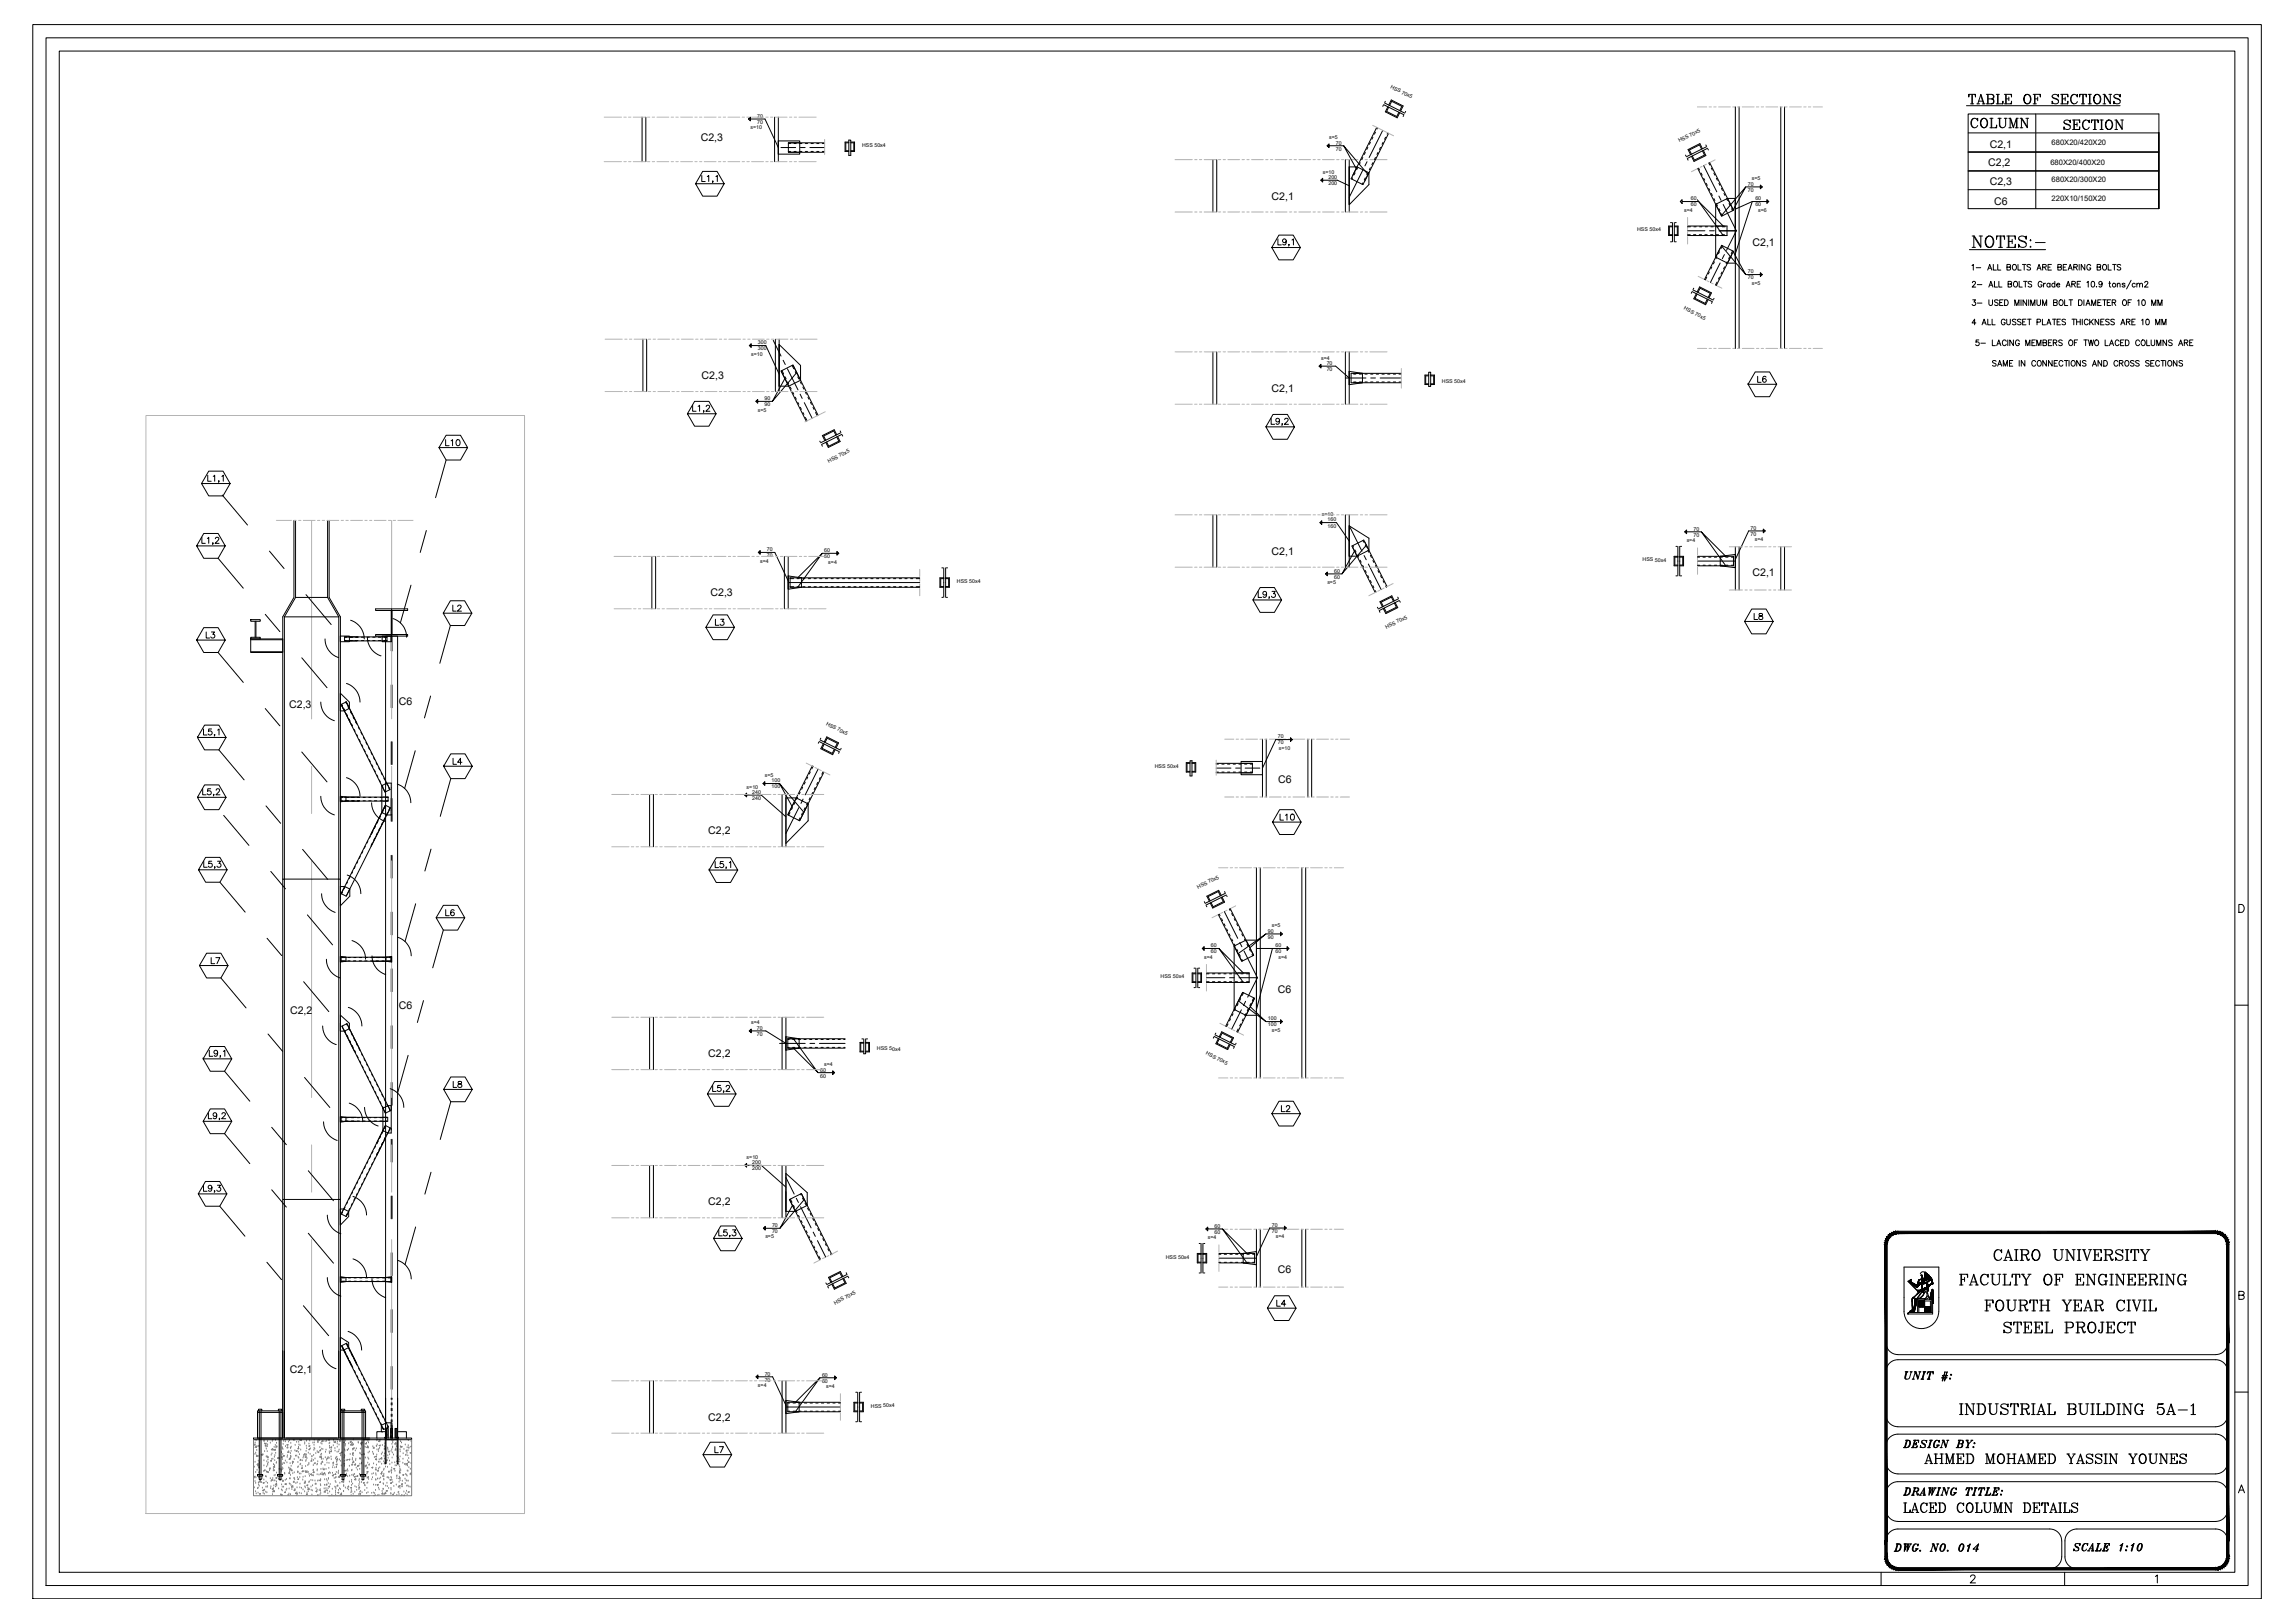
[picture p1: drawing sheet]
<svg xmlns="http://www.w3.org/2000/svg" width="1189mm" height="841mm" viewBox="0 0 1189 841" stroke-linecap="round" stroke-linejoin="round" font-family="sans-serif">
<defs><g id="words">
<text font-size="11.5" x="1020" y="131">%%UNOTES:-</text>
<text font-size="10.1" x="1018" y="56">%%UTABLE OF SECTIONS</text>
<g font-size="9.7">
<text x="1033" y="654">CAIRO UNIVERSITY</text>
<text x="1015" y="667">FACULTY OF ENGINEERING</text>
<text x="1028" y="681">FOURTH YEAR CIVIL</text>
</g>
<g font-size="9.3">
<text x="1038" y="692">STEEL PROJECT</text>
<text x="1015" y="734">INDUSTRIAL BUILDING 5A-1</text>
</g>
<g font-size="8.8">
<text x="1021" y="67">COLUMN</text>
<text x="1069" y="68">SECTION</text>
<text x="997" y="760">AHMED MOHAMED YASSIN YOUNES</text>
<text x="986" y="785">LACED COLUMN DETAILS</text>
</g>
<text font-size="8.4" x="986" y="717">UNIT #:</text>
<g font-size="7.5">
<text x="651" y="312">L9,3</text>
<text x="104" y="414">L5,2</text>
<text x="104" y="619">L9,3</text>
<text x="371" y="642">L5,3</text>
<text x="986" y="751">DESIGN BY:</text>
<text x="986" y="776">DRAWING TITLE:</text>
<text x="981" y="805">DWG. NO. 014</text>
<text x="1074" y="805">SCALE 1:10</text>
</g>
<g font-size="7.1">
<text x="358" y="215">L1,2</text>
<text x="658" y="222">L9,2</text>
<text x="104" y="283">L1,2</text>
<text x="105" y="451">L5,3</text>
<text x="368" y="567">L5,2</text>
<text x="107" y="581">L9,2</text>
</g>
<g font-size="6.6">
<text x="1021" y="170">4 ALL GUSSET PLATES THICKNESS ARE 10 MM</text>
<text x="910" y="199">L6</text>
<text x="230" y="232">L10</text>
<text x="234" y="318">L2</text>
<text x="370" y="325">L3</text>
<text x="106" y="332">L3</text>
<text x="234" y="397">L4</text>
<text x="663" y="426">L10</text>
<text x="230" y="476">L6</text>
<text x="109" y="501">L7</text>
<text x="234" y="565">L8</text>
<text x="663" y="577">L2</text>
<text x="661" y="678">L4</text>
<text x="370" y="754">L7</text>
</g>
<g font-size="6.2">
<text x="1021" y="141">1- ALL BOLTS ARE BEARING BOLTS</text>
<text x="1021" y="159">3- USED MINIMUM BOLT DIAMETER OF 10 MM</text>
<text x="1023" y="180">5- LACING MEMBERS OF TWO LACED COLUMNS ARE</text>
<text x="1032" y="191">SAME IN CONNECTIONS AND CROSS SECTIONS</text>
<text x="908" y="322">L8</text>
</g>
<g font-size="5.5">
<text x="363" y="73">C2,3</text>
<text x="1031" y="77">C2,1</text>
<text x="1030" y="86">C2,2</text>
<text x="1031" y="96">C2,3</text>
<text x="659" y="103">C2,1</text>
<text x="1033" y="106">C6</text>
<text x="908" y="127">C2,1</text>
<text x="364" y="196">C2,3</text>
<text x="659" y="203">C2,1</text>
<text x="659" y="287">C2,1</text>
<text x="908" y="299">C2,1</text>
<text x="368" y="309">C2,3</text>
<text x="207" y="365">C6</text>
<text x="150" y="367">C2,3</text>
<text x="662" y="406">C6</text>
<text x="367" y="432">C2,2</text>
<text x="662" y="514">C6</text>
<text x="150" y="525">C2,2</text>
<text x="207" y="523">C6</text>
<text x="367" y="548">C2,2</text>
<text x="367" y="625">C2,2</text>
<text x="662" y="660">C6</text>
<text x="150" y="712">C2,1</text>
<text x="367" y="736">C2,2</text>
</g>
<g font-size="3.9">
<text x="1063" y="75">680X20/420X20</text>
<text x="1063" y="86">680X20/400X20</text>
<text x="1063" y="94">680X20/300X20</text>
<text x="1063" y="104">220X10/150X20</text>
</g>
<g font-size="2.7">
<text x="720" y="46" transform="rotate(27 720 46)">HSS 70x5</text>
<text x="392" y="61">70</text>
<text x="392" y="64">70</text>
<text x="389" y="67">s=10</text>
<text x="447" y="76" transform="rotate(-1 447 76)">HSS 50x4</text>
<text x="689" y="72">s=5</text>
<text x="692" y="75">70</text>
<text x="870" y="74" transform="rotate(-27 870 74)">HSS 70x5</text>
<text x="692" y="78">70</text>
<text x="686" y="90">s=10</text>
<text x="688" y="96">200</text>
<text x="688" y="93">200</text>
<text x="908" y="94">s=5</text>
<text x="906" y="99">70</text>
<text x="906" y="96">70</text>
<text x="876" y="104">60</text>
<text x="876" y="107">60</text>
<text x="910" y="104">60</text>
<text x="910" y="107">60</text>
<text x="873" y="110">s=4</text>
<text x="911" y="110">s=6</text>
<text x="848" y="120" transform="rotate(1 848 120)">HSS 50x4</text>
<text x="906" y="142">70</text>
<text x="906" y="145">70</text>
<text x="908" y="148">s=5</text>
<text x="872" y="160" transform="rotate(27 872 160)">HSS 70x5</text>
<text x="393" y="178">300</text>
<text x="389" y="184">s=10</text>
<text x="393" y="182">300</text>
<text x="685" y="186">s=4</text>
<text x="688" y="189">70</text>
<text x="688" y="192">70</text>
<text x="747" y="198" transform="rotate(1 747 198)">HSS 50x4</text>
<text x="396" y="207">90</text>
<text x="393" y="213">s=5</text>
<text x="396" y="211">90</text>
<text x="430" y="240" transform="rotate(-27 430 240)">HSS 70x5</text>
<text x="685" y="268">s=10</text>
<text x="688" y="273">160</text>
<text x="688" y="270">160</text>
<text x="878" y="275">70</text>
<text x="907" y="275">70</text>
<text x="874" y="281">s=4</text>
<text x="878" y="278">70</text>
<text x="907" y="278">70</text>
<text x="909" y="280">s=4</text>
<text x="397" y="286">70</text>
<text x="427" y="286">60</text>
<text x="394" y="292">s=4</text>
<text x="397" y="289">70</text>
<text x="427" y="289">60</text>
<text x="429" y="292">s=4</text>
<text x="851" y="291" transform="rotate(1 851 291)">HSS 50x4</text>
<text x="691" y="297">60</text>
<text x="691" y="300">60</text>
<text x="496" y="302" transform="rotate(-1 496 302)">HSS 50x4</text>
<text x="688" y="303">s=5</text>
<text x="719" y="326" transform="rotate(-27 719 326)">HSS 70x5</text>
<text x="428" y="376" transform="rotate(27 428 376)">HSS 70x5</text>
<text x="662" y="383">70</text>
<text x="662" y="386">70</text>
<text x="663" y="388">s=10</text>
<text x="598" y="398" transform="rotate(1 598 398)">HSS 50x4</text>
<text x="396" y="403">s=5</text>
<text x="400" y="405">100</text>
<text x="387" y="409">s=10</text>
<text x="390" y="411">240</text>
<text x="400" y="409">100</text>
<text x="390" y="414">240</text>
<text x="621" y="461" transform="rotate(-27 621 461)">HSS 70x5</text>
<text x="657" y="483">90</text>
<text x="659" y="481">s=5</text>
<text x="628" y="491">60</text>
<text x="657" y="486">90</text>
<text x="661" y="491">60</text>
<text x="624" y="497">s=4</text>
<text x="628" y="494">60</text>
<text x="661" y="494">60</text>
<text x="663" y="497">s=4</text>
<text x="601" y="507" transform="rotate(1 601 507)">HSS 50x4</text>
<text x="389" y="531">s=4</text>
<text x="392" y="534">70</text>
<text x="657" y="529">100</text>
<text x="657" y="532">100</text>
<text x="392" y="537">70</text>
<text x="659" y="535">s=5</text>
<text x="454" y="544" transform="rotate(1 454 544)">HSS 50x4</text>
<text x="625" y="546" transform="rotate(27 625 546)">HSS 70x5</text>
<text x="425" y="555">60</text>
<text x="427" y="553">s=4</text>
<text x="425" y="558">60</text>
<text x="387" y="600">s=10</text>
<text x="390" y="603">200</text>
<text x="390" y="606">200</text>
<text x="400" y="636">70</text>
<text x="659" y="636">70</text>
<text x="397" y="642">s=5</text>
<text x="400" y="639">70</text>
<text x="629" y="636">60</text>
<text x="629" y="639">60</text>
<text x="659" y="639">70</text>
<text x="661" y="642">s=4</text>
<text x="626" y="642">s=4</text>
<text x="604" y="652" transform="rotate(1 604 652)">HSS 50x4</text>
<text x="433" y="676" transform="rotate(-27 433 676)">HSS 70x5</text>
<text x="396" y="713">70</text>
<text x="426" y="713">60</text>
<text x="393" y="719">s=4</text>
<text x="396" y="716">70</text>
<text x="426" y="716">60</text>
<text x="428" y="719">s=4</text>
<text x="451" y="729" transform="rotate(-1 451 729)">HSS 50x4</text>
</g>
</g></defs>
<!-- layer: Print Frame -->
<g fill="none" stroke="#000" stroke-width=".52">
<path d="M17 13h1155v815h-1155zM24 20h1141v802h-1141zM31 26h1127v789h-1127zM1019 55h80M1055 59v49M1020 69h99M1020 79h99M1119 69v39v-49h-99v49h99M1020 89h99M1020 88h99M1020 98h99M1021 129h39"/>
<path d="M1022 147l1-1h1l-2 3h2M1025 147h2M1031 149l1-3 1 3M1031 148h1M1034 146v3h1M1036 146v3h2M1041 147h1v-1h-1v3l1-1v-1M1046 146v3h2M1049 146h2M1050 146v3M1053 146h-1h-1l2 2-1 1-1-1M1058 147a1 1 0 0 0-1-1 1 1 0 0 0-1 1v1a1 1 0 0 0 1 1 1 1 0 0 0 1-1"/>
<path d="M1059 147v2M1060 147l-1 1M1062 147a.9 .9 0 0 0-1 0 .9 .9 0 0 0 0 1 .9 .9 0 0 0 1 0M1062 147v2M1065 147a.9 .9 0 0 0-1 0 .9 .9 0 0 0 0 1 .9 .9 0 0 0 1 0M1065 146v3M1066 148h1a.8 .8 0 0 0 0-1 .8 .8 0 0 0-1 1l1 1v-1M1071 149l1-3 1 3M1071 148h2M1074 147h1v-1h-1v3M1075 147l1 2M1077 147h1"/>
<path d="M1078 146h-1v3h1M1082 146v3M1084 146a1.3 1.3 0 0 1 2 1 1.4 1.4 0 0 1-2 2zM1086 148l1 1M1089 147a.9 .9 0 0 1-1 0 .9 .9 0 0 1 0-1 .9 .9 0 0 1 1 0v3l-1-1M1093 147h1M1093 146v2l1 1M1097 147h2v2M1097 147v2M1101 147h-1l1 1v1l-1-1M1104 145l-2 5M1107 147a1 1 0 0 0-2 0 .9 .9 0 0 0 0 1 1 1 0 0 0 2 0"/>
<path d="M1107 147h2v2M1107 147v2M1109 147h1v2M1112 147v-1h1l-2 3h2M1160 469h2a2.2 2.2 0 0 1 1 2 2.2 2.2 0 0 1-1 2h-2zM1158 521h7M977 645v51a6 6 0 0 0 7 6h164a6 6 0 0 0 6-6M987 657h18v22a9 9 0 0 1-9 9 9 9 0 0 1-9-9zM995 660l2-1 2 1 2 3 1 2M998 660h.1M998 659h.1M998 659v1"/>
<path d="M989 664l5 5M989 664h.1M990 664h-1M990 680h.1M990 664h.1M990 679h.1M990 679v1M990 663l-1 1 1-1M990 663h1l-2 1M990 663v1M990 665h.1M990 663l-1 1h1l3 3 3-2"/>
<path d="M990 665h1M990 663l-1 1M990 664h1M991 679l-1 1M991 680h-1M991 679h-1h1M991 679h.1M991 665h.1M991 674v3M991 673v-1v1M991 673v1M991 675v1"/>
<path d="M991 674v1M991 673h.1M991 674h.1M991 675h.1M991 677v1M991 677h.1M991 676v3M991 676h.1M991 678h.1M991 678v1M991 680h.1M992 665h-1h1"/>
<path d="M992 673h-1M992 673h.1M992 679h.1M992 665h-1M992 679l-1 1M992 673v4M992 665l-1 1 1-1M992 666v-1v1M992 665v1v-1M992 672l-1 1M992 678l1-1-1 1M992 678v1"/>
<path d="M992 665v1M992 677v1M992 677l1-1-1 1M992 666h1h-1M992 672l1 1M992 677l1-2-1 2M992 679v1v-1l-1 1M992 679v1M992 680h.1M992 675l1-1-1 1M992 674l1-1-1 1M992 666h.1"/>
<path d="M993 678l-1 1v-1M993 666v1M993 678h-1M993 667l2-2-2 2M993 673h-1M993 677l-1 1 1-1M993 677l-1 1M993 673l-1 1M993 667l2-2zM993 666h-1M993 666h-1h1M993 675l-1 1"/>
<path d="M993 675v2M993 674l-1 1 1-1M993 673l-1 1 1-1M993 673h.1M993 673v2M993 673l-1 2M993 673h8M993 673h1M994 669h.1M994 673v7M994 665h.1M994 667h.1"/>
<path d="M994 664h1M994 664v1M994 669v1M994 664h.1M994 666l-1 1M994 663v1M994 674h.1M994 677l3-3-3 3M994 674v6M994 674h6v6M994 676l2-2-2 2M995 669h.1"/>
<path d="M995 674l-1 1M995 664l-1 1M995 669h-1M995 669l-3 3M995 669l-1 1M995 669l-4 4M995 664v1M995 663l-1 1M995 664l-1 2M995 665l-2 2M995 665l-2 2 2-2M995 677l2-2-2 2"/>
<path d="M995 663h.1M995 665h.1M995 673h.1M995 669h1M995 665h1h-1M995 665l-2 2 3-2M995 663h1M995 665h1M995 661h.1M996 669h.1M996 665l-1 1M996 663h-1"/>
<path d="M996 669h-1M996 668l-1 1M996 661h-1M996 661h.1M996 663h.1M996 665v1M996 665h.1M996 674l-2 1M996 666h.1M996 664v1M996 668l-1 1 1-1M996 668h.1"/>
<path d="M996 669l-3 4M996 664h.1M996 664v-1v1M996 663v1M996 670h1v1l-2 2h-1zM996 666v2M996 666v1M996 662v1M996 667h.1M996 665h1M996 662h.1M996 661v2h-2l-1 3-1-1-2-2"/>
<path d="M996 661v1M996 661v2M996 667l-1 2M996 664v1v-1M996 674l-2 2M997 665h-1M997 674l-3 2 3-2M997 669h.1M997 669h-1h1M997 668h.1M997 665h.1M997 664v1"/>
<path d="M997 674l-3 3M997 664h.1M997 664l3-3zM997 668l1-1-2 2M997 663h.1M997 663v1M997 668v1M997 668h1h-1M997 668l-1 1h1M997 668h-1M997 677h.1M997 674l-3 3h6"/>
<path d="M997 676v1M997 676l-1 1M997 676l-1 1 1-1M997 675l-1 2M997 675l-2 2M997 674l-2 3M997 679l2-2-2 2M997 674v6l3-3M997 667v1M997 668h1M998 665h-1M998 664h-1"/>
<path d="M998 668h.1M998 663h-1M998 677l-1 1M998 668h-1M998 661h.1M998 661v-1v1M998 665h.1M998 661v-1zM998 667l-1 1M998 669l-3 4M998 673h.1M998 669h.1"/>
<path d="M998 673h-3M998 669l1 1v1l-1 2M998 667h.1M998 664l2-3zM998 668l2-2zM998 665l2 1M998 668l2-1-2 1M998 665l1 1M998 666l1-1-1 1M999 666h.1M999 665h-1M999 667h-1"/>
<path d="M999 660l-1 1M999 666v1M999 660l-2 1 2-1M999 664l-1 1M999 663l-1 1M999 660l-2 1M999 677l-2 1M999 665l-1 1M999 660l-2 2M999 660l-2 2 2-2M999 663l1-1-2 1zM999 669v2a1.4 1.4 0 0 1 0 2 1.4 1.4 0 0 1-1 0"/>
<path d="M999 660l-2 3M999 669h-3h1M999 669h.1M999 661l-2 2M999 668v1v-1M999 665v1v-1M999 668h-1M999 668h.1M999 663l1-1zM999 668v1M999 661l-2 2 2-2M999 661h.1"/>
<path d="M999 671l-1 1M999 667v1M999 661l-1 2M999 667l-1 1M999 661h1M1000 661l-2 2M1000 661h.1M1000 677l-3 2 3-2M1000 661l-3 3M1000 661l-3 3 3-3M1000 666l-1 1M1000 663h.1"/>
<path d="M1000 663h-1M1000 666l-2 2M1000 661l-2 3M1000 663l1-1-1 1M1000 663l1-1zM1000 677l-3 3M1000 673h.1M1000 666l-2 2 2-2M1000 663l-2 2M1000 661l-2 2 2-1M1000 673l1-1-1 1M1000 663l-1 1"/>
<path d="M1000 663v1M1000 662l-1 1M1000 662l-1 1 1-1M1000 666h.1M1000 677l-3 3 3-3M1000 663l1 1M1000 677l-2 3 2-3M1000 678l-2 2M1000 678l-1 2M1000 679l-1 1 1-1M1000 679l-1 1M1001 662l-2 1"/>
<path d="M1001 662l-1 1 1-1h-1M1001 665l-3 3M1001 663h-1M1001 662l-1 1zM1001 671v-1v1M1001 662l-1 1M1001 663h-1zM1001 670l-1 3M1001 670h.1M1001 663h.1M1001 673h.1M1001 670v1"/>
<path d="M1001 671l-1 1 1-1M1001 673h-1M1001 672l-1 1M1001 671l-1 2 1-1M1001 671l-1 1M1001 669h1M1001 669h.1M1001 669v11M1001 663v1v-1M1001 665l1-1-4 4M1001 663v1M1001 669v1"/>
<path d="M1001 664h.1M1001 664v1l-1 1M1002 669h-1M1002 664h-1M1002 674h.1M1002 675h.1M1002 669h.1M1002 669v1M1002 669v12h-13M1002 665l-1 1zM1002 665h-1M1002 669l-1 1"/>
<path d="M1002 665l-2 1-1 2M1002 665h.1M1002 672v2M1002 671v1M1002 670h.1M1002 673h.1M1002 672h.1M1002 671h.1M1002 670v1M1002 672v1M1002 674v1M1002 673v1"/>
<path d="M1160 671h3v-1l-1-1h-2v4h3v-1l-1-1M989 681h.1M989 680v1M989 680h.1M990 680h-1M990 680l-1 1M990 680h12M991 680v-1l-1 1M991 680l1-1-1 1M998 680l2-2-2 2M1000 680v-1v1M1154 711a6 6 0 0 0-6-6h-164a6 6 0 0 0-7 6v22a6 6 0 0 0 7 6h164a6 6 0 0 0 6-6"/>
<path d="M1155 711v22M1158 721h7M1154 749a6 6 0 0 0-6-6h-164a6 6 0 0 0-7 6v9a6 6 0 0 0 7 6h164a6 6 0 0 0 6-6M1155 749v9M1154 774a6 6 0 0 0-6-6h-164a6 6 0 0 0-7 6v8a6 6 0 0 0 7 6h164a6 6 0 0 0 6-6M1155 774v8M1160 774l2-5 1 5M1161 772h2M977 798a6 6 0 0 1 7-6h78a6 6 0 0 1 6 6M1069 798v9M1154 798a6 6 0 0 0-6-6h-72a6 6 0 0 0-6 6v9a6 6 0 0 0 6 6M975 815v7"/>
<path d="M1021 817l1-1 2 1-3 3h3M1068 807a6 6 0 0 1-6 6M1070 815v7M1117 817l1-1v4"/>
<circle cx="1045" cy="147" r="1.3"/>
<circle cx="1096" cy="148" r="1"/>
<circle cx="994" cy="669" r=".1"/>
<circle cx="996" cy="668" r=".7"/>
</g>
<g fill="#000" stroke="#000" stroke-width=".52">
<path d="M983 638h1v1zM983 638v1h1zM982 638h1v1zM982 638v2l1-1zM980 639l2-1v2zM980 639l1 1h1zM980 639l1 1zM980 639v1h1zM979 640l1-1v1zM979 640l1 1v-1zM979 640l1 1h-2zM978 641l1 1 1-1zM978 641l1 1h-1zM978 642h1zM978 642h1l-2 1zM977 643h1l1-1zM977 643h1l-1 1zM977 644h1v-1zM977 644h1l-1 1zM977 645h1v-1z"/>
<path d="M984 639h164v-1zM984 638h164l-164 1z"/>
<path d="M977 645l1 153v-153zM977 645l1 153h-1zM977 798l1 9v-9zM977 798l1 9h-1z"/>
<path d="M1154 645l1-1v1zM1154 644v1l1-1zM1155 643v1h-1zM1154 643v1l1-1zM1154 642l1 1h-1zM1153 642l1 1v-1zM1154 641v1h-1zM1153 642l1-1zM1153 640l1 1-1 1zM1153 640l-1 1 1 1zM1152 639l1 1-1 1zM1152 639v1v1zM1151 639h1v1zM1151 639v1h1zM1150 638l1 1v1zM1150 638v2h1zM1149 638h1v2zM1149 638v1l1 1zM1148 638h1v1zM1148 638v1h1z"/>
<path d="M977 807h1l-1 1zM977 808h1v-1zM977 808h1l-1 1zM978 808l-1 1 1-1zM977 809l1-1v2zM978 808v2l1-1zM978 810l1-1-1 2zM979 809l-1 2 1-1zM978 811l1-1v2zM979 810v2l1-1zM980 811v1h-1zM980 811v1v-1zM980 811v2v-1zM980 811v2l1-1zM981 812l1 1h-2zM981 812l1 1v-1zM982 812l1 1h-1zM982 812l1 1v-1zM983 812l1 2-1-1zM983 812l1 2v-2z"/>
<path d="M984 812v2l164-2zM984 814l164-2v2z"/>
<path d="M1148 812l1 1-1 1zM1148 812l1 1v-1zM1149 812l1 1h-1zM1149 812l1 1v-1zM1150 812l1 1h-1zM1150 812l1 1v-1zM1151 812h1l-1 1zM1151 812h1v-1zM1152 811l1 1h-1zM1152 811l1 1-1-1zM1152 811h2l-1 1zM1153 810l-1 1h2zM1153 810h1v1zM1153 809v1h1zM1153 809h2l-1 1zM1154 808l-1 1h2zM1154 808h1v1zM1154 808h1zM1154 808l1-1v1zM1154 807v1l1-1z"/>
<path d="M1154 798v9h1zM1154 798h1v9zM1154 696v102h1zM1154 696h1v102zM1154 645v51h1zM1154 645h1v51z"/>
</g>
<!-- layer: sections -->
<g fill="none" stroke="#000" stroke-width=".52">
<path d="M717 55h.1M717 54l11 5M718 53l10 6M718 52v1M719 55l-1 3 6 3 1-3M720 56l-1 2 5 2 1-2M720 54l1-2 6 3-1 3M720 55l1-3 5 3-1 2M727 60h.1M728 58h.1M405 76h7M409 74h1"/>
<path d="M409 78h1M411 74h2M411 78h2M414 74h2M414 78h2M415 76h2M417 74h2M417 78h2M420 76h7M420 74h1M420 78h1M423 74h1"/>
<path d="M423 78h1M426 74h1M426 78h1M427 74h-18v5h18M440 73h1v8h-1zM440 74h-2v4h2M441 74h1v4h-1M441 74h2v4h-2M708 79l-1 1M709 76l-1 1M710 74v1M712 71l-1 1"/>
<path d="M713 68l-1 2M714 66l-13 25M714 66v1M714 79v1M715 76v1M717 68l-7 14M717 74l-1 1M718 71v1M719 69v1M720 69l-13 25M882 77l-1-2-5 3 1 2M882 78l1 2-5 3-1-2"/>
<path d="M882 77l-1-3-6 4 1 2M883 78l1 3-6 3-1-3M884 75v1M884 76l-10 5M885 77l-11 5M885 77v1M700 93l6 3M701 92v1M702 90v1M704 87l-1 1M705 84l-1 1M706 88l-7 14"/>
<path d="M706 95h.1M706 82v1M708 92l-1 1M708 84l-1 2M709 90l-1 1M710 87v1M712 84l-1 1M713 82l-1 1M874 80v1M875 82v1M880 87l1 1M882 90v1"/>
<path d="M883 86l7 13M883 92v1M884 95l1 1M886 98v1M886 84v2M886 84l12 25-6 3-12-25M887 87v1M888 90l1 1M890 92v1M891 95v1M892 98l1 1M866 115h.1"/>
<path d="M867 117h-2v5h2M867 118h-2v4h2M867 115v10M868 117h2v5h-2M868 118h1v4h-1M868 115v10M868 115h1M875 120h9M875 117h19M875 118h1M878 118h1M881 118h1"/>
<path d="M884 118h1M886 120h2M887 118h1M887 100v1M888 103l1 1M890 105v2M890 118h1M891 108v1M891 102l1 2M891 120h9M892 111l1 1M893 118h1"/>
<path d="M893 106l7 14M893 100l1 1M895 103v1M895 117v5M896 105l1 2M897 108l1 1M900 120l-5 10M866 125h.1M868 125h1M875 122h19M875 122h1M878 122h1"/>
<path d="M881 122h1M884 122h1M887 122h1M887 138v1M889 136l-1 1M889 122h2M890 133l-1 1M891 130v1M891 129l-8 16M891 136l-5 10M892 127l6 3M892 122h2"/>
<path d="M893 127l-1 2M894 132l-1 2M894 138l-1 1M895 136v1M896 133v1M897 132l-8 16M898 130l-1 1M877 151l-1 1M877 151l10 5M877 150l11 5M878 149l-1 1M879 152l-1 3 6 3 1-3"/>
<path d="M880 151l1-2 6 3-1 2M880 152l-2 3 6 2 1-2M880 152l1-3 5 3-1 2M885 144l-1 1M886 141l-1 1M887 157h.1M888 155h.1M890 146l-1 2M891 144v1M892 141v1M401 176l4 9M405 192l1 2"/>
<path d="M406 187l1 2M407 195v1M408 191l6 11M408 198l1 1M410 189l1 2M412 193l1 1M413 195l1 1M415 198v1M697 196h11M700 193v5M702 198h24M702 193h24"/>
<path d="M702 198h1M702 194h1M704 198h2M704 194h2M707 194h2M707 198h2M710 198h2M710 194h2M710 196h3M713 194h1M713 198h1M715 196h11"/>
<path d="M716 198h1M716 194h1M719 194h1M719 198h1M722 198h1M722 194h1M725 194h1M725 198h1M740 194v6h1v-6M740 194v-1h1v1M740 194h-2v5h2M740 195h-1v4h1"/>
<path d="M741 194h2v5h-2M741 195h2v4h-2M410 201v1M411 203v1M412 206l1 1M413 208l1 2M415 204l1 2M415 211v1M416 201l1 1M416 214l1 1M417 209l4 8M417 203l1 1"/>
<path d="M417 216l1 2M419 206v1M420 208l1 2M421 211l1 1M423 214l1 1M424 215l-13-26-6 3 13 26M425 229h.1M426 231h.1M433 226l-1-3-5 3 1 2M434 225l-2-2-6 3 1 2M434 226l1 3-6 2-1-2M434 226l1 3-6 3-1-3"/>
<path d="M435 223l1 1M436 224l-11 5M436 225l-10 5M436 225l1 1M699 272l7 14M707 280l-6 3M411 300h-2v-1v5M413 300h1M414 299h63M416 300h1M419 300h1M422 300h1"/>
<path d="M425 300h1M428 300h1M431 300h1M434 300h1M437 300h1M440 300h1M442 300h2M445 300h2M448 300h2M451 300h1M454 300h1M457 300h1"/>
<path d="M460 300h1M463 300h1M466 300h1M469 300h1M472 300h1M475 300h2M488 294h1M489 299h-2v5h2M489 300h-1v4h1M489 294v16M490 299h2v5h-2M490 300h2v4h-2"/>
<path d="M490 294v16M490 294h1M701 284l12 23M701 283h.1M702 285l1 1M704 288v1M705 290v1M706 293l1 1M706 280l1 1M707 288l1 2M707 281l12 23M707 296l1 1"/>
<path d="M708 283v1M709 298v1M709 285v1M709 292l7 14M710 288l1 1M712 290v2M713 293v1M714 296l1 1M715 298l1 1M869 298h.1M869 283h.1M870 283v15"/>
<path d="M870 288h-2v5h2M870 289h-2v4h2M871 288h2v5h-2M871 289h1v4h-1M871 283v15M871 298h.1M871 283h.1M880 291h19M880 288h14M880 293h14M880 289h1M880 293h1"/>
<path d="M883 289h1M883 293h1M886 289h1M886 293h1M888 289h2M888 293h2M891 289h2M891 293h2M894 289h2M894 293h2M897 289l1-1v5M897 293h1"/>
<path d="M408 302h69M409 304h2M413 304h1M414 304h63M416 304h1M419 304h1M422 304h1M425 304h1M428 304h1M431 304h1M434 304h1M437 304h1"/>
<path d="M440 304h1M442 304h2M445 304h2M448 304h2M451 304h1M454 304h1M457 304h1M460 304h1M463 304h1M466 304h1M469 304h1M472 304h1"/>
<path d="M475 304h2M488 310h1M490 310h1M710 301l1 1M711 303l1 2M713 306v1M714 315h.1M715 317h.1M717 301v1M718 304h1M722 312l-1-3-5 3 1 2M723 311l-2-2-6 3 1 2"/>
<path d="M723 312l1 3-6 2-1-2M723 312l1 3-6 3-1-3M724 309l1 1M725 310l-11 6M725 311l-10 5M725 311l1 1M179 330h1M179 332h1M181 332h20v-2h-22v2h6M181 330h2M181 332h2M184 332h2"/>
<path d="M184 330h2M187 330h1M187 332h1M190 330h1M190 332h1M193 330h1M193 332h1M196 330h1M196 332h1M199 330h2M199 332h2M177 365l5 11"/>
<path d="M177 365v1M178 367l1 1M179 364l1 1M179 364l23 45-2 1-23-45M179 364l6 11M179 364l-2 1M180 370v1M180 366l1 1M181 374v-1v1M182 369v1M183 376l-1-1 1 1M183 371l1 2"/>
<path d="M183 378l1 1M184 374l1 1M186 377v1M187 379l1 1M185 381v1M186 383l1 1M187 386l1 1M188 382l1 1M189 388v2M190 385v1M190 391l1 1M191 387v1"/>
<path d="M191 394l1 1M192 390l1 1M193 396v1M194 393v1M194 399l1 1M195 395v1M196 398l1 1M421 397l-13 25 6 3 13-25M421 397v1M424 399l-7 13M424 385h.1M425 384l10 6"/>
<path d="M425 383l10 6M425 383h.1M427 400l-1 1M427 385l-2 3 7 3 1-3M427 386l-1 2 5 2 1-2M427 385l1-3 7 3-2 3M428 385l1-2 5 2-1 2M435 390h.1M436 388h.1M617 394h1v8h-1zM617 396h-2v4h2M617 395h-2v5h2"/>
<path d="M618 396h1v4h-1M618 395h2v5h-2M630 396h19v4h-19M630 398h8M630 396h1M633 396h1M636 396h1M639 396h1M640 398h3M642 396h1M645 396h1M645 398h8"/>
<path d="M648 396h1M177 415h1M178 413h-1v2M179 413h22v2h-22M179 415h7M179 413h2M179 415h2M182 413h1M182 415h2M185 413h1M185 415h1M188 413h1"/>
<path d="M188 415h1M191 413h1M191 415h1M194 413h1M194 415h1M195 402l1 1M197 404v1M197 413h1M197 415h1M198 400v2M198 407v1M199 403v1"/>
<path d="M199 409l1 1M200 417l-23 46 2 1 21-40M200 417l-1 2M200 413h1M200 415h1M200 406l1 1M202 408v1M202 418v2M411 418l-1 1M412 416l-1 1M413 413v1M414 419l-7 13"/>
<path d="M415 411l-1 1M416 408l-1 1M416 414l-1 2M417 419v1M417 405v1M419 416l-1 1M419 403l-1 1M420 413l-1 1M420 400l-1 1M421 411v1M423 408l-1 1M424 405l-1 1"/>
<path d="M425 403v1M630 400h1M633 400h1M636 400h1M639 400h1M642 400h1M645 400h1M648 400h1M189 438v2M191 436l-1 1M192 433l-1 1M192 432l8-15 2 2-10 20"/>
<path d="M193 437l-1 1M193 431l-1 2M193 431v1M194 434v1M194 428v1M195 428l-1 1M196 432l-1 1M196 426l-1 1M196 425l-1 1M197 429l-1 1M197 423v1M198 426v1"/>
<path d="M199 420l-1 2M199 424v1M201 421l-1 1M409 421v1M415 424l-1 1M416 421l-1 1M179 460l-1 1M180 457v1M181 454v1M183 452l-1 1M184 449v1M185 446v1"/>
<path d="M187 444l-1 1M188 441v1M178 462l-1 1M624 467v1M625 469v1M632 474h.1M632 464l-1-2-5 3 1 2M633 465l1 2-5 3-1-2M633 464l-1-3-7 3 2 3M633 476l1 1M633 465l2 2-7 4-1-3M634 479l1 1"/>
<path d="M635 472l6 14M635 462v1M635 463l-10 5M636 464l-11 5M636 464v1M637 471l1 1M638 471l12 24-6 3-13-24M638 473l1 1M640 476v1M641 479v1M177 496h2M180 496h2"/>
<path d="M183 496h2M186 496h1M189 496h1M192 496h2M195 496h2M198 496h2M201 496h-24v2h26v-2h-1M636 481v1M637 484l1 1M638 487l1 1M640 489v1M641 492v1"/>
<path d="M642 494l1 2M642 481l1 1M643 488l1 3M644 497v1M644 484v1M645 493l7 14M645 487v1M646 489l1 1M648 492v1M649 494v1M619 512h.1M619 502h.1"/>
<path d="M620 504h-2v5h2M620 505h-2v4h2M620 502v10M621 504h2v5h-2M621 505h1v4h-1M621 502v10M621 512h1M621 502h1M625 504h22v5h-22M625 505h2M625 509h2M625 507h10"/>
<path d="M628 505h2M628 509h2M631 505h1M631 509h1M634 505h1M634 509h1M637 505h1M637 509h1M637 507h3M640 505h1M640 509h1M642 507h10l-5 10"/>
<path d="M643 517l-1 1M643 505h1M643 509h1M644 514v2M646 519l-2 2M646 505h1M646 509h1M650 517l-1 1M177 532h1M178 534l1 1M179 534v1M180 531h.1"/>
<path d="M180 536v1M180 537v1M181 533v1M181 533l21 43-2 1-22-43M181 539l1 1M182 535l1 2M183 538l1 1M408 539h1M411 539h1M414 539h1M417 539h1M420 539h1"/>
<path d="M423 539h1M425 539h2M428 539h2M431 539h2M434 539h1M437 539h1M438 538h-30v5h30M447 538h.1M448 538v8h1v-8M449 538h1M629 537v1M629 537l11 5"/>
<path d="M630 536l10 5M630 535v1M631 538l-1 3 6 3 2-3M632 537l1-2 6 3-1 2M632 538l-1 3 5 2 1-2M632 538l1-3 6 3-1 2M635 532l9-18 6 3-9 18M636 531v1M638 528l-1 1M639 525l-1 1M640 523v1M642 520l-1 1"/>
<path d="M642 533l-1 2M643 531l-1 1M643 523l-5 10M644 528v1M646 525l-1 1M647 523l-1 1M648 520v1M182 542l1 1M184 544v1M184 544v2M185 541v1M185 547l1 1"/>
<path d="M186 543l1 1M186 550l1 1M186 544l-6-14-3 2 7 13M187 546l1 1M188 552v1M189 549v1M189 555l1 1M190 551v1M190 558l1 1M191 554l1 1M193 557v1M194 559v1"/>
<path d="M404 541h13M408 543h1M411 543h1M414 543h1M417 543h1M420 543h1M420 541h2M423 543h1M425 541h13M425 543h2M428 543h2M431 543h2"/>
<path d="M434 543h1M437 543h1M448 541h-2v4h2M448 540h-2v5h2M449 541h1v4h-1M449 540h2v5h-2M640 543h-1M641 541h-1M177 579v2M177 579h.1M179 579h22M179 579h1"/>
<path d="M182 579h1M185 579h1M188 579h1M191 579h1M192 560v1M193 563l1 1M194 579h1M194 565l1 2M195 562l1 1M196 568v1M197 564v1M197 579h1"/>
<path d="M197 571v1M198 567v1M198 573l1 1M199 570l1 1M200 576v1M200 579h1M200 572l1 1M201 579v2M202 575v1M177 581h.1M179 581h21M179 581h1"/>
<path d="M182 581h1M185 581h1M188 581h1M191 581h1M192 599l-1 1M193 597v1M194 581h1M194 600v1M195 594l-1 1M196 597l-1 1M196 591l-1 2M196 591l-1 1"/>
<path d="M197 581h1M197 595l-1 1M197 595v1M197 589v1M198 592v1M199 586l-1 1 1-1M199 584l-4 8M200 589l-1 2M200 583l2 2M200 581h.1M200 590l-20 40M200 583l-23 45"/>
<path d="M200 589l-1 1M200 583l-1 1M200 583l-1 2M201 587l-1 1M202 585l-7 14M202 584v1M183 618l-1 1M184 615v1M185 618v1M185 612v1M186 616v1M187 610l-1 1"/>
<path d="M188 613l-1 1M188 607v1M189 610v2M189 604v2M190 608v1M191 602l-1 1M192 605l-1 1M193 603v1M407 610l5 9M415 619h.1M177 629l2 1M178 628l-1 1"/>
<path d="M179 626l-1 1M180 629l-1 1M180 623v1M181 626v1M181 620v1M183 624l-1 1M184 621l-1 1M410 621v2M411 625l1 1M413 627v1M413 621l1 2M414 630v1"/>
<path d="M415 625l5 11M415 632l1 2M416 621v1M416 635l1 1M417 623l1 2M418 638v1M419 626v1M420 629v1M421 631l1 1M421 638l2 3M423 634v1M424 637v1"/>
<path d="M425 639l1 1M419 640l1 1M420 643l1 1M422 646v1M423 648l1 1M424 643l4 8M424 651l1 2M426 642l1 1M428 645v1M429 647l1 1M430 650h1M431 650l-16-32-6 4 16 31"/>
<path d="M439 660h.1M621 660h1M621 644h1M622 644v16M622 650h-1v4h1M622 650h-2v4h2M623 650h2v4h-2M623 644v16M624 660h.1M624 644h.1M632 652h19M632 650h14"/>
<path d="M632 654h14M632 650h1M632 654h1M634 650h2M634 654h2M637 650h2M637 654h2M640 650h2M640 654h2M643 650h1M643 654h1M646 650h1"/>
<path d="M646 654h1M649 650h1v4M649 654h1M177 662v2M177 662h24M177 664h24M177 662h2M181 662h1M183 662h2M186 662h2M189 662h2M192 662h1"/>
<path d="M195 662h1M198 662h1M201 662h2M203 662v2M428 665h.1M429 667h.1M436 662l-1-2-5 2 1 2M437 663l1 2-5 2-1-2M437 662l-2-3-6 3 2 3M437 662l2 3-7 3-1-3M439 660l-11 6M439 661l-10 6"/>
<path d="M440 662h.1M177 698l22 43 2-1v-1M177 697l1 2M178 699l1 2M179 696l1 2M180 696l-3 1M180 696l20 41M181 698v2M181 699l1 2M147 700v45M176 700v45M179 701v1"/>
<path d="M180 702l1 2M181 705l1 1M181 706l1 1M182 701v1M182 708l1 1M182 702l1 1M183 704l1 1M184 710v1M184 705l1 2M185 713v1M186 709v1M186 715l1 1"/>
<path d="M187 712l1 1M188 718v1M188 714l1 1M190 717v1M191 720l1 1M147 732h-14v13M147 731h-14v1M176 731h13v14h24v1h-24M176 732h13M189 721l1 2M191 724v1M192 727l1 1"/>
<path d="M193 723v1M193 729l1 2M194 726l1 1M195 732v1M196 728v1M196 735v1M197 731v1M197 737l1 1M198 734l1 1M199 736l1 1M200 724v21M201 739v1"/>
<path d="M203 724v1M203 727v1M203 730v1M203 733v1M203 736v1M203 739v1M206 724v21M407 729h29M408 731h1M409 727h-1v5M411 727h1M411 731h1"/>
<path d="M412 727h24M412 732h24M414 727h1M414 731h1M417 727h1M417 731h1M420 727h1M420 731h1M423 727h1M423 731h1M426 727h1M426 731h1"/>
<path d="M429 727h1M429 731h1M432 727h1M432 731h1M435 727h1M435 731h1M443 737h1M443 721h1M445 727h-2v5h2M445 727h-2v4h2M445 721v16M445 727h2v5h-2"/>
<path d="M445 727h2v4h-2M446 737h.1M446 721h.1M192 745h-61v1h61M199 740v1M200 742h-5v3M200 745v-5h1v5M203 745v-5v5M203 742v1M203 745h.1M205 745v-5h1v5M206 742h5v3"/>
</g>
<!-- layer: weld -->
<g fill="none" stroke="#000" stroke-width=".52">
<path d="M403 73v7M409 74h5M409 79h5M699 86v20M703 86l-3 7M709 90l-3 6M889 117h6M889 106l3 6M895 103l3 6M899 103v6M889 122h6M892 127l-3 6"/>
<path d="M898 130l-3 6M899 130v6M404 179v21M405 192l4 8M411 189l4 8M699 192v7M700 198h6M700 193h6M699 272v16M707 280l2 5M408 298v7M409 299h6"/>
<path d="M701 283l2 5M892 288h6M892 293h6M899 287v7M409 304h6M176 330v3M179 330h2M179 332h2M198 330h3M198 332h3M203 330v3M176 359v9"/>
<path d="M177 365l1 3M179 364l2 3M643 396h6M654 395v6M176 413v3M177 413h2M177 415h2M198 407l2 3M199 413h2M199 415h2M200 417l-2 4M200 406l2 3"/>
<path d="M202 419l-2 3M203 406v2M203 420v2M407 413v24M413 413l-5 9M419 417l-5 8M643 400h6M176 459v10M179 459l-2 4M181 461l-2 3M176 496v3M177 496h2"/>
<path d="M177 498h2M200 496h3M200 498h3M203 496v3M640 490l4 8M646 487l4 8M651 487v6M641 504h6M641 509h6M644 514l-4 9M650 517l-4 9M176 526v8"/>
<path d="M177 532l1 2M180 530l1 3M407 537v7M408 538h6M651 520v6M408 543h6M176 579v2M177 579h2M198 579h3M198 574l2 3M201 573l1 3M203 573v2"/>
<path d="M177 581h2M198 581h3M200 583l-2 3M202 585l-1 2M203 585v2M407 608v20M415 618l3 7M176 626v9M178 626l-1 3M181 628l-2 2M409 622l3 6M644 650h6"/>
<path d="M644 654h6M651 649v6M176 662v3M177 662h2M177 664h2M200 662h3M200 664h3M203 662v3M176 693v7M177 697l1 3M180 696l1 2M147 732v13"/>
<path d="M176 732v13M198 739l1 2M200 737l1 3M203 737v2M407 726v7M408 727h6M408 732h6M133 745h13M148 745h27M177 745h12M200 740v5M201 740v5"/>
<path d="M203 740v5M203 740v2M203 743v2M205 740v5M206 740v5"/>
</g>
<!-- layer: gusset plate -->
<g fill="none" stroke="#000" stroke-width=".52">
<path d="M403 73h11v7h-11zM699 86h4l6 4v6l-10 10zM899 133v-30h-4l-6 3v27l6 3h4M404 179l11 10v8l-6 3h-5zM699 192l7 1v5l-7 1zM699 272l10 7v6l-6 3h-4zM408 298l7 1v5l-7 1zM892 288l7-1v7l-7-1zM176 330h5v3h-5zM198 330h5v3h-5zM176 359l5 5v3l-3 1h-2zM643 395h11v6h-11z"/>
<path d="M176 413h3v2l-3 1zM203 406h-3l-2 1v14l2 1h3M203 408v12M407 413h6l6 4v8l-12 12M176 459h3l2 2v3l-5 5M176 496h3v2l-3 1zM200 496h3v3l-3-1zM651 487h-5l-6 3v33l6 3M651 493v27M176 526l5 4v3l-3 1h-2v-4M407 537l7 1v5l-7 1zM646 526h5"/>
<path d="M176 579h3v2h-3zM203 586v-13h-2l-3 1v12l3 1h2M407 608l11 10v7l-6 3h-5v-10M176 626h2l3 2v2l-5 5zM644 650l7-1v6l-7-1zM176 662h3v2l-3 1zM200 662h3v3l-3-1zM176 693l5 3v2l-3 2h-2zM203 737h-3l-2 2v3M407 726l7 1v5l-7 1zM200 743l1 1M202 744l1 1"/>
</g>
<!-- layer: axis -->
<g fill="none" stroke="#b3b3b3" stroke-width=".52">
<path d="M880 55h4M886 55h1M888 55h1M891 55h6M898 55h1M900 55h2M903 55h6M910 55h1M913 55h1M915 55h6M922 55h2M925 55h1"/>
<path d="M927 55h7M935 55h1M937 55h1M940 55h4M313 61h9M323 61h2M326 61h1M328 61h6M336 61h1M338 61h1M340 61h7M348 61h1"/>
<path d="M350 61h2M353 61h6M360 61h1M363 61h1M365 61h6M372 61h2M375 61h1M377 61h6M385 61h1M387 61h1M390 61h6M397 61h1"/>
<path d="M399 61h2M402 61h6M409 61h1M412 61h1M414 61h9M427 72v8M711 65l11 5M313 84h9M323 84h2M326 84h1M328 84h6M336 84h1"/>
<path d="M338 84h1M340 84h7M348 84h1M350 84h2M353 84h6M360 84h1M363 84h1M365 84h6M372 84h2M375 84h1M377 84h6M385 84h1"/>
<path d="M387 84h1M390 84h6M397 84h1M399 84h2M402 84h6M409 84h1M412 84h1M414 84h9M609 83h9M619 83h1M622 83h1M624 83h6"/>
<path d="M631 83h2M634 83h1M636 83h6M644 83h1M646 83h1M649 83h6M656 83h1M658 83h2M661 83h6M668 83h1M671 83h1M673 83h6"/>
<path d="M680 83h2M683 83h1M685 83h6M693 83h1M695 83h1M698 83h6M705 83h1M707 83h2M710 83h9M880 87l-3 2M882 86l-1 1M884 85l-1 1"/>
<path d="M889 83l-4 2M609 110h9M619 110h1M622 110h1M624 110h6M631 110h2M634 110h1M636 110h6M644 110h1M646 110h1M649 110h6M656 110h1"/>
<path d="M658 110h2M661 110h6M668 110h1M671 110h1M673 110h6M680 110h2M683 110h1M685 110h6M693 110h1M695 110h1M698 110h6M705 110h1"/>
<path d="M707 110h2M710 110h9M875 113v4M875 118v1M875 120v1M875 123v3M880 143l3 2M885 145l1 1M887 147h1M889 148l3 1M314 176h9M324 176h1"/>
<path d="M326 176h1M329 176h6M336 176h1M338 176h2M341 176h6M348 176h1M351 176h1M353 176h6M361 176h1M363 176h1M365 176h7M373 176h1"/>
<path d="M375 176h1M378 176h6M385 176h1M387 176h2M390 176h6M397 176h2M400 176h1M402 176h6M410 176h1M412 176h1M414 176h9M609 182h9"/>
<path d="M619 182h1M622 182h1M624 182h6M631 182h2M634 182h1M636 182h6M644 182h1M646 182h1M649 182h6M656 182h1M658 182h2M661 182h6"/>
<path d="M668 182h1M671 182h1M673 182h6M680 182h2M683 182h1M685 182h6M693 182h1M695 182h1M698 182h6M705 182h1M707 182h2M710 182h9"/>
<path d="M726 191v10M880 181h4M886 181h1M888 181h1M891 181h6M898 181h1M900 181h2M903 181h6M910 181h1M913 181h1M915 181h6M922 181h2"/>
<path d="M925 181h1M927 181h7M935 181h1M937 181h1M940 181h4M76 215h196v569h-196zM314 203h9M324 203h1M326 203h1M329 203h6M336 203h1M338 203h2"/>
<path d="M341 203h6M348 203h1M351 203h1M353 203h6M361 203h1M363 203h1M365 203h7M373 203h1M375 203h1M378 203h6M385 203h1M387 203h2"/>
<path d="M390 203h6M397 203h2M400 203h1M402 203h6M410 203h1M412 203h1M414 203h9M428 213l-11 6M609 209h9M619 209h1M622 209h1M624 209h6"/>
<path d="M631 209h2M634 209h1M636 209h6M644 209h1M646 209h1M649 209h6M656 209h1M658 209h2M661 209h6M668 209h1M671 209h1M673 209h6"/>
<path d="M680 209h2M683 209h1M685 209h6M693 209h1M695 209h1M698 209h6M705 209h1M707 209h2M710 209h9M143 270h8M152 270h2M155 270h1"/>
<path d="M157 270h6M161 270v103M165 270h1M167 270h1M169 270h7M177 270h1M179 270h1M182 270h6M189 270h1M192 270h1M194 270h6M201 270h2"/>
<path d="M203 270v103M204 270h1M206 270h8M609 267h9M619 267h1M622 267h1M624 267h6M631 267h2M634 267h1M636 267h6M644 267h1M646 267h1"/>
<path d="M649 267h6M656 267h1M658 267h2M661 267h6M668 267h1M671 267h1M673 267h6M680 267h2M683 267h1M685 267h6M693 267h1M695 267h1"/>
<path d="M698 267h6M705 267h1M707 267h2M710 267h9M318 288h9M328 288h2M331 288h1M333 288h6M341 288h1M343 288h1M346 288h6M353 288h1"/>
<path d="M355 288h2M358 288h6M365 288h1M368 288h1M370 288h6M377 288h2M380 288h1M382 288h6M390 288h1M392 288h1M395 288h6M402 288h1"/>
<path d="M404 288h2M407 288h6M414 288h1M417 288h1M419 288h9M477 295v4M609 294h9M619 294h1M622 294h1M624 294h6M631 294h2M634 294h1"/>
<path d="M636 294h6M644 294h1M646 294h1M649 294h6M656 294h1M658 294h2M661 294h6M668 294h1M671 294h1M673 294h6M680 294h2M683 294h1"/>
<path d="M685 294h6M693 294h1M695 294h1M698 294h6M705 294h1M707 294h2M710 294h9M880 284v4M880 289v1M880 291v2M880 294v4M896 283h7"/>
<path d="M904 283h2M907 283h1M909 283h6M917 283h1M919 283h1M922 283h6M318 315h9M328 315h2M331 315h1M333 315h6M341 315h1M343 315h1"/>
<path d="M346 315h6M353 315h1M355 315h2M358 315h6M365 315h1M368 315h1M370 315h6M377 315h2M380 315h1M382 315h6M390 315h1M392 315h1"/>
<path d="M395 315h6M402 315h1M404 315h2M407 315h6M414 315h1M417 315h1M419 315h9M477 300v1M477 303v1M477 305v4M713 307l-4 2M715 306h-1"/>
<path d="M717 305h-1M722 302l-4 2M896 306h7M904 306h2M907 306h1M909 306h6M917 306h1M919 306h1M922 306h6M161 397v25M203 397v25M418 395l3 2"/>
<path d="M422 398h1M425 399h1M427 400l3 2M630 394v8M635 383h4M641 383h1M643 383h1M646 383h6M653 383h1M655 383h2M658 383h6M665 383h1"/>
<path d="M668 383h1M670 383h6M677 383h2M680 383h1M682 383h6M690 383h1M692 383h1M695 383h4M317 412h9M327 412h1M330 412h1M332 412h6"/>
<path d="M339 412h2M342 412h1M344 412h7M352 412h1M354 412h1M357 412h6M364 412h1M366 412h2M369 412h6M376 412h2M379 412h1M381 412h6"/>
<path d="M389 412h1M391 412h1M393 412h7M401 412h1M403 412h1M406 412h6M413 412h1M416 412h1M418 412h9M635 413h4M641 413h1M643 413h1"/>
<path d="M646 413h6M653 413h1M655 413h2M658 413h6M665 413h1M668 413h1M670 413h6M677 413h2M680 413h1M682 413h6M690 413h1M692 413h1"/>
<path d="M695 413h4M317 439h9M327 439h1M330 439h1M332 439h6M339 439h2M342 439h1M344 439h7M352 439h1M354 439h1M357 439h6M364 439h1"/>
<path d="M366 439h2M369 439h6M376 439h2M379 439h1M381 439h6M389 439h1M391 439h1M393 439h7M401 439h1M403 439h1M406 439h6M413 439h1"/>
<path d="M416 439h1M418 439h9M161 446v123M203 446v123M632 450h4M638 450h1M640 450h1M642 450h7M650 450h1M652 450h1M655 450h6M662 450h1"/>
<path d="M665 450h1M667 450h6M674 450h2M677 450h1M679 450h6M687 450h1M689 450h1M691 450h5M632 474l-4 2M634 473h-1M636 472h-1M640 469l-3 2"/>
<path d="M625 500v4M625 505v1M625 507v2M625 510v4M317 527h9M327 527h1M330 527h1M332 527h6M339 527h2M342 527h1M344 527h7M352 527h1"/>
<path d="M354 527h1M357 527h6M364 527h1M366 527h2M369 527h6M376 527h2M379 527h1M381 527h6M389 527h1M391 527h1M393 527h7M401 527h1"/>
<path d="M403 527h1M406 527h6M413 527h1M416 527h1M418 527h9M632 530l4 2M637 533h1M639 534h1M641 535l3 1M317 554h9M327 554h1M330 554h1"/>
<path d="M332 554h6M339 554h2M342 554h1M344 554h7M352 554h1M354 554h1M357 554h6M364 554h1M366 554h2M369 554h6M376 554h2M379 554h1"/>
<path d="M381 554h6M389 554h1M391 554h1M393 554h7M401 554h1M403 554h1M406 554h6M413 554h1M416 554h1M418 554h9M632 559h4M638 559h1"/>
<path d="M640 559h1M642 559h7M650 559h1M652 559h1M655 559h6M662 559h1M665 559h1M667 559h6M674 559h2M677 559h1M679 559h6M687 559h1"/>
<path d="M689 559h1M691 559h5M161 593v25M203 593v25M317 604h9M327 604h1M330 604h1M332 604h6M339 604h2M342 604h1M344 604h7M352 604h1"/>
<path d="M354 604h1M357 604h6M364 604h1M366 604h2M369 604h6M376 604h2M379 604h1M381 604h6M389 604h1M391 604h1M393 604h7M401 604h1"/>
<path d="M403 604h1M406 604h6M413 604h1M416 604h1M418 604h9M317 631h9M327 631h1M330 631h1M332 631h6M339 631h2M342 631h1M344 631h7"/>
<path d="M352 631h1M354 631h1M357 631h6M364 631h1M366 631h2M369 631h6M376 631h2M379 631h1M381 631h6M389 631h1M391 631h1M393 631h7"/>
<path d="M401 631h1M403 631h1M406 631h6M413 631h1M416 631h1M418 631h9M632 637h4M638 637h1M640 637h1M642 637h7M650 637h1M652 637h1"/>
<path d="M655 637h6M662 637h1M665 637h1M667 637h6M674 637h2M677 637h1M679 637h6M687 637h1M689 637h1M691 637h5M161 642v103M203 642v103"/>
<path d="M425 653l-3 2M427 652h-1M430 651h-2M434 648l-3 2M632 645v4M632 650v1M632 653v1M632 655v4M632 667h4M638 667h1M640 667h1M642 667h7"/>
<path d="M650 667h1M652 667h1M655 667h6M662 667h1M665 667h1M667 667h6M674 667h2M677 667h1M679 667h6M687 667h1M689 667h1M691 667h5"/>
<path d="M317 716h9M327 716h1M330 716h1M332 716h6M339 716h2M342 716h1M344 716h7M352 716h1M354 716h1M357 716h6M364 716h1M366 716h2"/>
<path d="M369 716h6M376 716h2M379 716h1M381 716h6M389 716h1M391 716h1M393 716h7M401 716h1M403 716h1M406 716h6M413 716h1M416 716h1"/>
<path d="M418 716h9M436 722v4M436 727v1M436 730v1M436 732v4M317 743h9M327 743h1M330 743h1M332 743h6M339 743h2M342 743h1M344 743h7"/>
<path d="M352 743h1M354 743h1M357 743h6M364 743h1M366 743h2M369 743h6M376 743h2M379 743h1M381 743h6M389 743h1M391 743h1M393 743h7"/>
<path d="M401 743h1M403 743h1M406 743h6M413 743h1M416 743h1M418 743h9"/>
</g>
<!-- layer: sections Dimensions -->
<g fill="none" stroke="#000" stroke-width=".52">
<path d="M388 62l1 1v-2l-1 1h8l7 14M688 76l1-1v1h-1h8M685 93v-1v2v-1h8l6 3M703 87l-7-11 13 14M905 97h8l-1 1v-2l1 1M871 104l1-1v2zM872 104h8l13 13M880 104l13 18M898 109l7-12-13 15M908 104h9l-1-1v2l1-1M908 104l-9 4M908 104l-9 27"/>
<path d="M892 127l13 15-7-12M905 142h8l-1-1v2l1-1M388 179l1 1v-2l-1 1h9l7 15M413 193l-13 15 7-12M684 190l1-1v2l-1-1h8l7 6M392 208l1 1v-2l-1 1h8M684 271l1-1v2l-1-1h9l6 9M873 276l1 1v-2l-1 1h9M915 275l-1 1v-2l1 1h-9l-7 15M393 286l1 1v-2l-1 1h9l6 15M413 299l13-12-13 17M426 287h9l-1-1v2l1-1"/>
<path d="M687 297l1 1v-2l-1 1h8M708 282l-13 15 7-11M894 288l-12-12 12 17M670 383l-1 1v-2l1 1h-9l-7 15M386 412l1-1v2l-1-1h9l12 11M395 406l1-1v2l-1-1h9M410 418l-6-12 13 15M623 491l1 2v-2h-1h9M648 491l8-7-14 10M651 491h8M656 484h9l-1 1v-2l1 1M659 491h9h-1v2l1-2"/>
<path d="M659 491l-8 32M642 519l14 10-8-7M644 504l-12-13 12 18M388 534l1-1v2l-1-1h9l10 7M411 538l13 18-13-13M656 529h9l-1-1v2l1-1M424 556h9l-1 1v-2l1 1M386 604l1-1v2l-1-1h9l12 11M396 636l1 1v-2l-1 1h8M417 622l-13 14 7-11M625 637l1 1v-2l-1 1h8M667 636l-1 1v-2l1 1h-9l-7 15"/>
<path d="M646 650l-13-13 13 17M392 713l1 1v-2l-1 1h8l7 15M425 714h9l-1-1v2l1-1M412 727l13-13-13 18"/>
</g>
<!-- layer: layout -->
<g fill="none" stroke="#000" stroke-width=".52">
<path d="M899 55v126M901 55v126M923 55v126M925 55v126M333 61v23M335 61v23M401 61v23M403 61v23M629 83v27M631 83v27M697 83v27M699 83v27"/>
<path d="M333 176v27M335 176v27M402 176v27M404 176v27M629 182v27M631 182v27M697 182v27M699 182v27M152 270v40l-5 10v136M153 270v40M170 270v40M171 270v40l5 10v136"/>
<path d="M629 267v27M631 267v27M697 267v27M699 267v27M338 288v27M340 288v27M406 288v27M408 288v27M899 283v23M901 283v23M923 283v23M925 283v23"/>
<path d="M147 320v425M147 320h29M153 310l-6 10M153 310h17M170 310l6 10M176 320v425M195 316h16h-8v13h8v1h-16v-1h8v-13h-8zM203 316v14M130 331h17v7h-17zM130 321h5v1h-5zM130 330h5v1h-5zM130 332h17"/>
<path d="M130 338h17M132 322v8M133 322v8M203 330v7M203 355v12M203 384v12M654 383v30M656 383v30M678 383v30M680 383v30M203 414v12M337 412v27"/>
<path d="M339 412v27M405 412v27M407 412v27M176 456v166h-29v123M176 456h-29v166M203 443v12M651 450v109M653 450v109M675 450v109M677 450v109M203 473v11M203 502v12"/>
<path d="M203 532v11M337 527v27M339 527v27M405 527v27M407 527v27M203 561v12M203 590v12M203 620v12M337 604v27M339 604v27M405 604v27M407 604v27"/>
<path d="M176 622v123M651 637v30M653 637v30M675 637v30M677 637v30M203 649v12M203 679v11M203 708v12M337 716v27M339 716v27M405 716v27M407 716v27"/>
<path d="M203 738v7M200 745v-415h6v415M200 746h6"/>
</g>
<!-- layer: pedestal -->
<g fill="none" stroke="#808080" stroke-width=".52">
<path d="M131 746v29h61M132 754h.1M132 748v1zM132 758h.1M132 748h.1M133 753h.1M133 747h.1M133 749v1h-1zM133 754h.1M133 752h.1M133 754v1zM134 760v-1z"/>
<path d="M134 750h.1M134 755h.1M134 758v1h-1zM134 757h.1M134 759h.1M134 749h.1M134 758h.1M135 754h1zM136 754h.1M137 760h.1M137 757h.1M137 747h.1"/>
<path d="M137 748h.1M137 752h.1M137 748h1zM138 749h-1zM138 750h.1M138 755h.1M138 751h.1M138 757h.1M138 752h.1M139 750h.1M139 747h.1M139 749h.1"/>
<path d="M139 759h.1M139 756h.1M139 755h-1zM139 758h.1M140 748h.1M140 757h1zM141 754h.1M141 751h.1M141 756h.1M141 753h.1M141 747h.1M141 746h.1"/>
<path d="M142 751h.1M142 759h.1M142 750h.1M142 751h1zM142 755h.1M142 760h.1M142 757h.1M142 754h.1M143 752h.1M143 749h.1M143 746h.1M143 753h.1"/>
<path d="M143 750h.1M143 758h.1M143 748h.1M143 749v1zM144 756h.1M145 755l-1 1zM146 753h.1M146 755h.1M146 750h.1M146 759h.1M146 751h.1M146 756h.1"/>
<path d="M147 754h.1M147 751h.1M147 748h.1M147 758h.1M147 747h.1M148 746h.1M148 747h.1M148 757h.1M148 750h.1M149 758h.1M149 749v-1zM149 755h.1"/>
<path d="M149 754h.1M149 753l1-1v1zM149 750h.1M150 747h.1M150 756h.1M150 758h.1M151 753h.1M151 750h.1M151 751h.1M151 755h.1M151 748h.1M151 752h.1"/>
<path d="M151 760h.1M151 758l1-1zM152 759h.1M152 758h.1M152 746h.1M152 756h.1M153 752h.1M153 749h.1M153 755h.1M153 752h1zM154 747h.1M154 755h.1"/>
<path d="M154 758h.1M155 755h.1M155 753h.1M155 750h.1M155 751h.1M155 750l-1 1zM155 747h.1M155 756h.1M155 749h.1M155 754h.1M156 749h.1M156 759h.1"/>
<path d="M156 746h.1M156 751h.1M156 756l-1 1zM156 747h.1M157 760h.1M157 757h.1M157 756h.1M157 755h.1M158 748h.1M158 753v1h-1zM158 755h1zM158 760h.1"/>
<path d="M158 757h.1M159 755h.1M159 752h.1M159 757h.1M159 754h.1M159 749h.1M159 747h.1M159 751h.1M159 756h.1M160 759h.1M160 753h.1M160 749h1z"/>
<path d="M160 758h.1M160 748h.1M160 751h.1M160 747h.1M161 754h.1M161 751h.1M162 757h-1zM162 756h.1M162 755h.1M162 748h.1M162 759h.1M162 757h.1"/>
<path d="M163 754h.1M163 752h.1M163 749h.1M163 750h.1M163 746h.1M163 758h.1M163 748h.1M163 751h.1M163 756h.1M164 753h.1M164 759h.1M164 752h.1"/>
<path d="M165 759h.1M165 747h.1M165 748h.1M165 757h.1M165 753v-1zM165 746h.1M166 750h.1M166 755h.1M166 751v1zM166 754h.1M166 748h.1M166 759h.1"/>
<path d="M166 755h1h-1zM167 759h.1M167 756h.1M167 754h.1M167 747h.1M167 751h.1M167 748h.1M167 757v1zM168 747h.1M168 759h.1M169 755h.1M169 753h.1"/>
<path d="M169 747h.1M169 751h.1M169 757h.1M169 756l1-1zM169 758h.1M170 755h.1M170 746h1M170 758h.1M171 756h.1M171 748h.1M171 752h.1M171 753h.1"/>
<path d="M171 749h.1M171 750h.1M171 750h1zM172 755h.1M172 751h.1M172 756h.1M172 752h-1zM173 759h.1M173 749h.1M173 746h.1M173 758h-1zM173 747h.1"/>
<path d="M174 751h.1M174 752h.1M174 747v1l-1-1zM174 756h.1M174 759h1zM174 755h.1M174 756h1v1zM174 758h.1M174 757h.1M175 755h.1M175 753h.1M175 750h.1"/>
<path d="M175 748h.1M175 746h.1M175 747h.1M175 752h.1M176 749h.1M176 751h.1M176 756h.1M176 753h1zM176 746v1zM176 757h.1M177 754h.1M177 760h.1"/>
<path d="M177 752v1M178 758v1M178 747v1M178 756h.1M178 760h.1M178 754h.1M178 755h.1M179 757h.1M179 751h.1M179 755h.1M179 752h.1M179 749h.1"/>
<path d="M179 747h.1M179 748h.1M180 752h.1M180 757h.1M181 751h.1M181 748h.1M181 756h.1M181 760h.1M181 754h.1M182 748h.1M182 749v-1v1zM182 747h.1"/>
<path d="M182 759h.1M183 759h.1M183 757h.1M183 748h.1M183 756h.1M183 751v-1zM183 754h.1M183 749h.1M183 751h.1M183 746h.1M183 753h.1M183 757v1v-1"/>
<path d="M184 751h.1M184 759h.1M184 752h.1M184 757h.1M184 756h.1M185 751h.1M185 760l1-1zM186 747h.1M186 748h.1M186 756h.1M186 759h.1M186 753h.1"/>
<path d="M187 756h.1M187 753h.1M187 751h.1M187 748h.1M187 759h.1M187 758h.1M187 749h.1M188 748h-1h1M188 754h.1M189 753v1M189 750h.1M189 760h.1"/>
<path d="M189 748h1zM189 756h.1M190 759l-1 1zM190 748h.1M190 750l1-1v1M190 750h1M191 750h.1M191 758h.1M191 747h.1M191 756h.1M191 753h.1M191 748h.1"/>
<path d="M191 752h.1M192 759h-1h1M193 753h.1M193 750h.1M194 754h.1M194 759h.1M194 750h-1zM194 755h.1M195 755h.1M195 756h.1M195 749h.1M195 759h.1"/>
<path d="M195 757h.1M195 754h.1M195 747h.1M195 751h.1M196 746h.1M196 752h.1M196 758h.1M196 751h.1M196 749h1zM197 756h.1M197 746h.1M197 751h.1"/>
<path d="M197 746v1h-1zM197 758h.1M198 754h.1M198 759h.1M198 755v1h-1zM198 753h.1M198 749h.1M199 757h.1M199 755h.1M199 759h.1M199 756h.1M199 750h.1"/>
<path d="M199 753h.1M199 751h.1M199 750v1zM200 748h.1M200 758h.1M201 756l-1 1zM201 750h.1M201 751h.1M201 754h.1M201 752h.1M201 756h.1M201 752h1z"/>
<path d="M202 757h.1M202 754h.1M202 759h.1M203 752h.1M203 751h.1M203 758h.1M203 748h.1M203 747l1-1zM203 756h.1M203 753h.1M203 750h.1M204 748h.1"/>
<path d="M204 754h.1M205 758h.1M205 760h.1M205 748h.1M205 751h.1M205 750h.1M206 755h.1M206 757h.1M206 759h.1M206 755v1M207 759h.1M207 756h.1"/>
<path d="M207 758h.1M207 755h.1M207 751h.1M207 752h.1M207 750h.1M208 747h.1M208 750h.1M208 750v-1zM208 748h.1M209 758h.1M209 756h.1M209 753h.1"/>
<path d="M209 751h.1M210 759h.1M210 749h.1M210 754h.1M211 759v-1zM211 751l-1 1zM211 753h.1M211 750h.1M211 760h.1M211 757h.1M211 754h.1M211 752h.1"/>
<path d="M212 749h.1M212 747h.1M212 756h.1M212 750h.1M212 751h.1M212 757v1zM213 753h.1M213 750h.1M213 758h.1M213 747h.1M213 746v29h-43M213 749v1"/>
<path d="M132 765h.1M132 766h.1M132 760h.1M132 771h.1M132 768h.1M132 773h.1M133 769h.1M133 763h.1M133 766h.1M133 774h.1M133 762h.1M133 771h.1"/>
<path d="M134 774h.1M134 771h.1M134 768h.1M134 766h.1M134 769h.1M134 763h.1M134 761h.1M134 770h.1M134 760v1M134 774h1zM135 767v1h-1zM135 766v1"/>
<path d="M136 768h.1M136 766h.1M136 771h.1M136 768h1zM136 774h.1M136 772h1h-1zM137 762h.1M137 767h.1M137 774h.1M137 772h.1M138 765h.1M138 773h.1"/>
<path d="M138 771h.1M138 768h.1M138 763h.1M138 760h.1M138 763l1-1zM138 774h.1M139 770h.1M139 769h.1M139 763h.1M140 762h.1M140 761h.1M140 766h.1"/>
<path d="M140 771h.1M140 770h.1M141 768h.1M141 772l1-1zM141 767h.1M141 774h.1M141 773h.1M141 766h.1M142 762h.1M142 771h.1M142 761h.1M142 773h.1"/>
<path d="M142 770h.1M142 767h.1M142 765h.1M142 772v1zM143 764h.1M143 769h.1M143 770h.1M143 766h.1M143 768h.1M143 763h.1M144 766h.1M144 772h.1"/>
<path d="M145 761h.1M145 775h.1M145 767h.1M146 761h.1M146 761v1M146 775h.1M146 772h.1M146 762h.1M146 769h.1M146 765h.1M146 767h.1M146 773h.1"/>
<path d="M146 771h.1M147 761h.1M147 767l-1 1zM147 771h.1M148 763h.1M148 764h.1M148 769h.1M148 767h.1M148 773h-1zM148 772h.1M149 772h.1M149 775h.1"/>
<path d="M150 763h.1M150 761h.1M150 775h.1M150 774h.1M150 772h.1M150 769h.1M150 766h.1M150 764h.1M151 765h.1M151 775h.1M151 761v1h-1zM151 770h.1"/>
<path d="M151 771l1-1v1zM151 771h.1M151 772h.1M151 762h.1M152 764h.1M152 768h.1M152 772h1zM152 766h.1M152 763h.1M153 767h.1M153 772h.1M153 769h.1"/>
<path d="M153 773v1zM154 775h.1M154 774h.1M154 771h.1M154 768h.1M154 766h.1M154 763h.1M154 766h1zM154 760h.1M155 760h.1M155 774h.1M155 764h.1"/>
<path d="M155 766h.1M155 771h.1M155 769h.1M156 764h.1M156 774h.1M156 761h1zM156 771h.1M157 767h.1M157 762v1zM157 772h.1M157 766h.1M157 763h.1"/>
<path d="M158 773h.1M158 770h.1M158 768v1zM158 768h.1M158 765h.1M158 771h.1M158 763h.1M159 763v-1v1h-1M159 770l1-1zM159 774h.1M160 772v-1v1zM160 771h.1"/>
<path d="M160 773h.1M160 763h.1M160 768h.1M160 764h.1M160 765h.1M161 764h.1M161 767h.1M161 771h.1M161 772h.1M162 765h.1M162 775h.1M162 773h.1"/>
<path d="M162 770h.1M162 767h.1M162 762h.1M163 763h-1zM163 763h.1M163 767h.1M164 769h-1zM164 773h.1M164 771h.1M164 764h.1M164 762h.1M164 772h.1"/>
<path d="M165 767h.1M165 774l-1 1zM165 764h.1M165 772h.1M166 767h.1M166 775h.1M166 772h.1M166 769h.1M166 773h.1M166 770h.1M166 774h.1M166 764h.1"/>
<path d="M166 761h.1M167 763h.1M167 764l1-1v1zM167 761h.1M168 761h.1M168 773l1-1v1h-1M168 772h.1M168 770h.1M168 767h.1M168 763v1zM169 764h.1M169 771h.1"/>
<path d="M169 761h.1M169 772h.1M169 767h.1M169 769h.1M170 768h.1M170 773h.1M170 774h.1M170 771h.1M170 769h.1M170 766h.1M170 767h.1M170 764h.1"/>
<path d="M170 770h1zM170 761h.1M170 775h.1M171 763h.1M171 773h.1M171 769h.1M172 775h.1M172 772h.1M172 765l1-1zM172 763h.1M172 761h.1M173 765h.1"/>
<path d="M173 766h.1M174 761h.1M174 771h.1M174 768h.1M174 766h.1M174 773h.1M174 774h.1M174 775h.1M174 764h.1M174 772h.1M174 763h.1M174 760h.1"/>
<path d="M175 770h.1M175 773h1zM175 763h.1M175 764h.1M175 765h1v1zM175 772h.1M175 762h.1M176 771h.1M176 769h.1M176 772h.1M177 774h.1M177 768h.1"/>
<path d="M177 774v1l-1-1zM178 768h.1M178 773h.1M178 770h.1M178 765h.1M178 762h.1M179 762h.1M179 771h.1M180 764h.1M180 764v1h-1zM180 772h.1M180 762h.1"/>
<path d="M180 765h.1M181 772h.1M181 770l-1 1zM181 768h.1M181 765h.1M182 771h.1M182 774h.1M182 775h.1M182 772h.1M182 770h.1M182 768h.1M182 767h.1"/>
<path d="M182 762h.1M182 773h.1M182 764h.1M183 769h.1M183 774h.1M183 764h.1M183 765h.1M184 765h.1M184 764h.1M184 773h.1M184 770h.1M184 766v1z"/>
<path d="M185 761h.1M185 771h.1M185 772h.1M185 762h.1M185 765h.1M185 760h.1M186 774h.1M186 770h.1M186 772h.1M186 767h.1M186 769h.1M186 764h.1"/>
<path d="M186 771h.1M186 768h.1M186 774h1zM186 761h.1M186 773h.1M187 773h.1M187 768h.1M188 774h.1M188 767h.1M188 768h1zM189 770h.1M189 772h.1"/>
<path d="M190 765h.1M190 774h.1M190 764h.1M190 771h.1M190 761h.1M190 763l1-1zM190 769h.1M190 766h.1M190 763h.1M191 761h.1M191 768h.1M191 773h.1"/>
<path d="M191 765v1zM191 767h.1M193 774h.1M193 773v1M193 767h.1M193 760h.1M193 764h.1M193 766h.1M194 775h.1M194 770h.1M194 774h.1M195 762h.1"/>
<path d="M195 772h.1M195 770h.1M195 767h.1M195 764h.1M195 761h.1M195 769h1zM196 766h.1M196 770h.1M196 775h.1M196 762h.1M196 761h.1M196 771h.1"/>
<path d="M196 772h.1M197 766h.1M197 761h.1M197 768h.1M197 764l1-1zM198 763h.1M198 773h.1M198 774h.1M198 765l1-1v1h-1M198 772h.1M199 774h.1M199 769h.1"/>
<path d="M199 772h.1M199 762h.1M199 767h.1M199 764h.1M199 761h.1M200 760h.1M200 773v1h-1zM200 770h.1M200 773l1-1zM201 769h.1M201 766h.1M201 770h.1"/>
<path d="M201 760h.1M201 771h.1M202 762v1h-1zM202 767h1zM203 774h.1M203 771h.1M203 766h.1M203 772h.1M203 763h.1M203 762h.1M203 769h.1M203 769h-1l1-1v1"/>
<path d="M203 761h.1M203 767h.1M204 768h.1M204 774l-1 1zM204 761h1zM204 770h.1M204 774h.1M205 762h.1M205 770h.1M206 765h.1M206 766h.1M206 775h.1"/>
<path d="M206 774h.1M206 771h.1M207 773h.1M207 766h.1M207 771h.1M207 774h.1M207 770h.1M207 768h.1M207 765h.1M207 763h.1M207 760h.1M207 762h.1"/>
<path d="M207 761h.1M207 767h.1M208 762h.1M208 775h.1M208 770h.1M208 769h.1M209 768h.1M209 764h.1M209 775h1M209 773h.1M210 766h.1M210 769h.1"/>
<path d="M210 764h.1M210 774h.1M210 767h.1M211 764h.1M211 773h.1M211 770h.1M211 768h.1M211 765h.1M211 775h.1M211 762h.1M212 773h.1M212 768h.1"/>
<path d="M212 770h.1M212 761h.1M213 771h.1M213 764h.1M213 761h.1M213 763v1z"/>
</g>
<!-- layer: bolt -->
<g fill="none" stroke="#000" stroke-width=".52">
<path d="M134 731v-1h2v1M134 731v36h1v-36M144 731v-1h2v1M145 731v36h1v-36M177 731v-1h2v1M177 731h1v36h-1zM187 731v-1h2v1M188 731h1v36h-1zM200 745h-1h1M200 745v13zM206 745h.1M206 745v13z"/>
<path d="M133 764h3v1h-3zM144 764h2v1h-2zM176 764h3v1h-3zM187 764h2v1h-2z"/>
</g>
<!-- layer: text -->
<g fill="none" stroke="#000" stroke-width=".52">
<path d="M360 95h15l-3-6h-8l-4 6 4 7h8l3-7M364 91v3h1M367 92v-1v3M369 94v1M371 92l1-1v3M659 128h15l-4-6h-7l-4 6 4 7h7l4-7M662 124v3h2M667 125a1.1 1.1 0 0 1-2 1 1 1 0 0 1 0-2 1 1 0 0 1 1 0v3l-1-1M668 127v1M670 124v3M906 199h15l-4-6h-7l-4 6 4 7h7l4-7M906 199h.1"/>
<path d="M356 214h15l-4-6h-7l-4 6 4 7h7l4-7M228 232h14l-3-6h-8l-3 6 3 6h8l3-6M231 238l-5 20M656 221h15l-4-6h-7l-4 6 4 7h7l4-7M104 251h15l-3-7h-8l-4 7 4 6h8l3-6M108 246v3h1M111 247v-1v3M114 249l-1 1M115 247l1-1v3M115 257l13 15M221 275l-3 11M102 283h15l-4-7h-7l-4 7 4 6h7l4-6"/>
<path d="M113 289l13 16M140 286l7 9M137 318l8 9M159 308l13 16M213 303l-6 20M230 318h15l-4-7h-8l-3 7 3 6h8l4-6M649 311h15l-4-7h-7l-4 7 4 6h7l4-6M102 332h15l-4-7h-7l-4 7 4 6h7l4-6M113 338l13 16M168 331a10 10 0 0 0 7 10M182 321a10 10 0 0 1 7 10M190 330a10 10 0 0 0 7 10"/>
<path d="M204 321a10 10 0 0 1 7 9M233 324l-5 20M366 325h15l-4-6h-7l-4 6 4 6h7l4-6M904 322h15l-4-6h-7l-4 6 4 6h7l4-6M156 341l13 15M180 354a10 10 0 0 1 7 10M105 378v3h2M110 378h-2v1a1.1 1.1 0 0 1 2 0 1.1 1.1 0 0 1 0 2 1.1 1.1 0 0 1-2-1M113 378h1v3M137 367l8 9M166 364a10 10 0 0 0 7 9M223 361l-3 11"/>
<path d="M102 382h15l-4-6h-7l-4 6 4 7h7l4-7M102 382h.1M111 381h.1M113 389l14 15M156 390l13 15M215 389l-5 20M230 397h15l-4-6h-7l-4 6 4 6h7l4-6M230 397h.1M102 413h15l-4-6h-7l-4 6 4 7h7l4-7M138 418l7 9M166 413a10 10 0 0 0 7 9M180 403a10 10 0 0 1 7 10"/>
<path d="M193 416a10 10 0 0 0 7 10M206 406a10 10 0 0 1 7 10M234 403l-6 20M116 423l13 15M674 426h-15l4-6h8l3 6-3 6h-8l-4-6M103 451h15l-4-7h-7l-4 7 4 6h7l4-6M114 457l13 16M140 452l8 9M157 440l13 16M180 453a10 10 0 0 1 7 10M223 440l-3 11M368 451h14l-3-7h-8l-3 7 3 6h8l3-6"/>
<path d="M368 451h.1M371 446v4h1M375 446h-2v2a1.1 1.1 0 0 1 2 0 1.1 1.1 0 0 1 0 1 1.1 1.1 0 0 1-2 0M376 449v1M378 447l1-1v4M159 474l13 16M167 463a10 10 0 0 0 7 10M215 468l-5 20M226 476h15l-4-7h-7l-4 7 4 6h7l4-6M138 486l8 9M169 497a10 10 0 0 0 7 10M182 487a10 10 0 0 1 7 10"/>
<path d="M193 495a10 10 0 0 0 7 10M206 486a10 10 0 0 1 7 9M230 482l-6 20M103 500h15l-4-6h-7l-4 6 4 7h7l4-7M114 507l14 15M157 509l13 15M219 518l-3 12M139 536l7 9M167 532a10 10 0 0 0 7 9M181 522a10 10 0 0 1 7 10M105 549h15l-4-7h-7l-4 7 4 6h7l4-6M105 549h.1"/>
<path d="M108 544v3h2M113 545a1.1 1.1 0 0 1-2 1 1 1 0 0 1 0-1 1 1 0 0 1 2 0l-1 2h-1M114 547v1M116 545l1-1v3M116 555l13 16M158 558l13 16M212 547l-6 19M181 572a10 10 0 0 1 7 9M189 574a10 10 0 0 0 7 9M202 564a10 10 0 0 1 7 10M230 564l15 1-4-7h-7l-4 7 4 6h7l4-6M234 571l-6 19"/>
<path d="M367 567h14l-3-7h-8l-3 7 3 6h8l3-6M659 577h15l-4-6h-7l-4 6 4 6h7l4-6M105 581h15l-4-6h-7l-4 6 4 6h7l4-6M116 587l13 16M141 584l7 9M168 581a10 10 0 0 0 7 10M103 619h15l-4-7h-8l-3 7 3 6h8l4-6M141 617l7 9M160 607l13 15M183 620a10 10 0 0 1 7 10M223 607l-3 12M114 625l13 16"/>
<path d="M160 639l13 16M170 630a10 10 0 0 0 7 9M215 636l-5 19M138 654l8 9M183 652a10 10 0 0 1 7 10M206 653a10 10 0 0 1 7 10M370 642h15l-4-7h-7l-4 7 4 6h7l4-6M157 677l13 15M170 662a10 10 0 0 0 7 10M193 663a10 10 0 0 0 7 9M657 678h15l-4-7h-7l-4 7 4 6h7l4-6M167 700a10 10 0 0 0 7 9"/>
<path d="M180 690a10 10 0 0 1 7 10M364 754h15l-4-7h-7l-4 7 4 6h7l4-6"/>
</g>
<use href="#words"/>
</svg>
